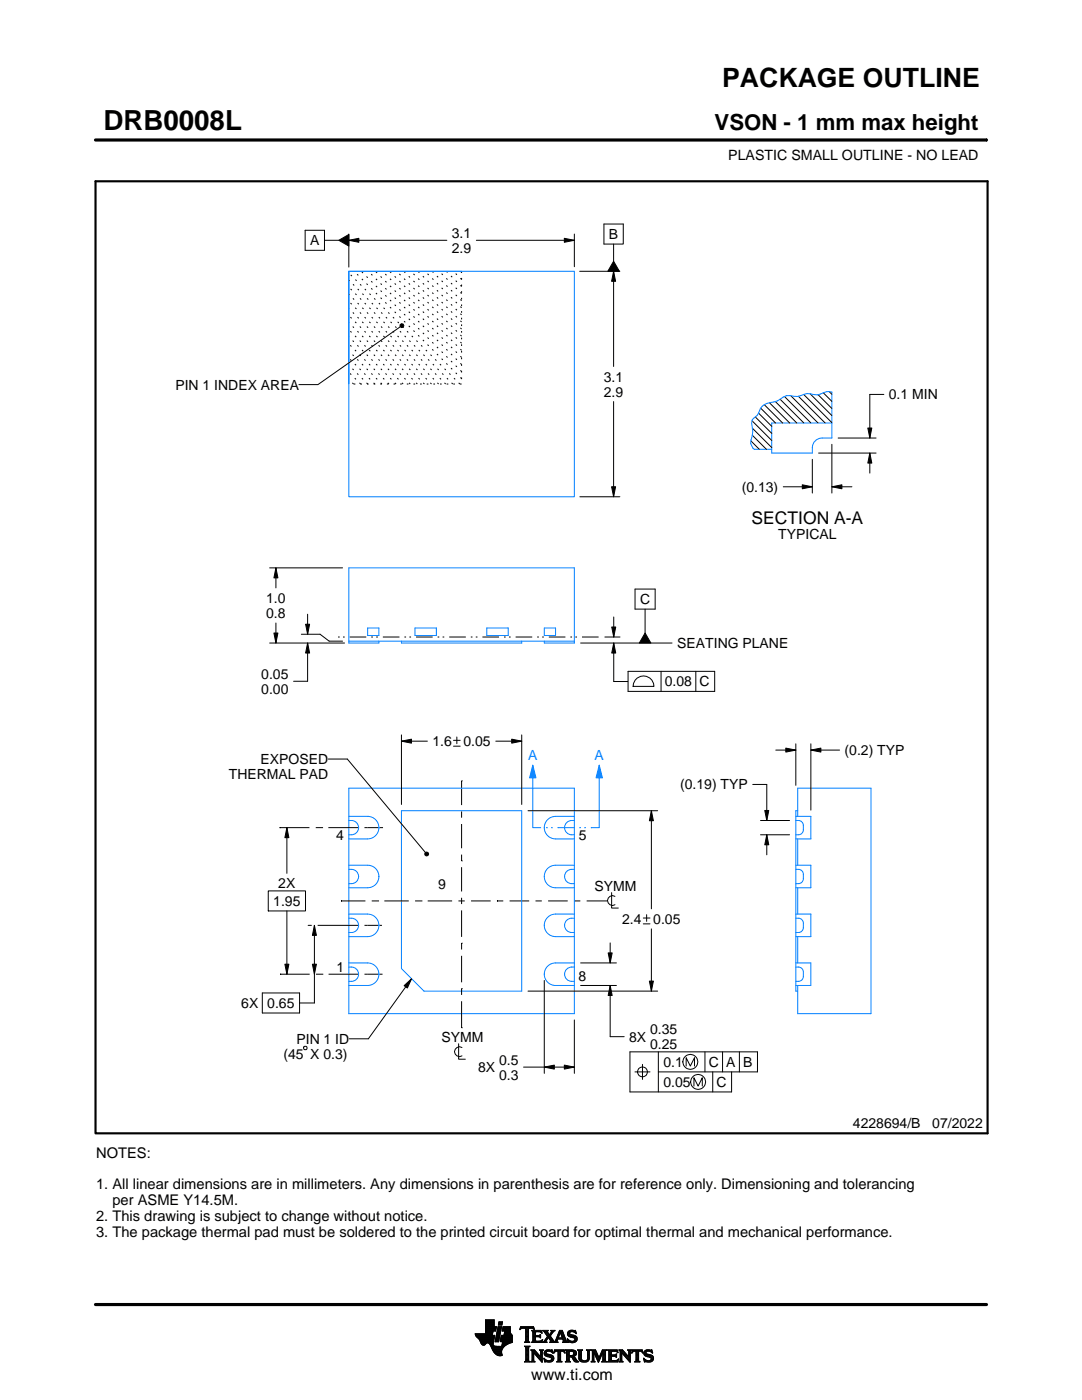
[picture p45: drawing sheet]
<svg xmlns="http://www.w3.org/2000/svg" width="216mm" height="279mm" viewBox="0 0 216 279" stroke-linecap="round" stroke-linejoin="round" font-family="sans-serif">
<defs><g id="words">
<text font-size="5.5" x="20.6" y="26">DRB0008L</text>
<text font-size="5.3" x="144.1" y="17.4">PACKAGE OUTLINE</text>
<text font-size="4.4" x="142.6" y="26">VSON - 1 mm max height</text>
<text font-size="3.5" x="150" y="104.5">SECTION A-A</text>
<text font-size="3.2" x="106" y="275.3">www.ti.com</text>
<g font-size="2.9">
<text x="19.2" y="231.1">NOTES:</text>
<text x="19.2" y="237.4">1. All linear dimensions are in millimeters. Any dimensions in parenthesis are for reference only. Dimensioning and tolerancing</text>
<text x="19.2" y="243.7">2. This drawing is subject to change without notice.</text>
<text x="22.4" y="240.5">per ASME Y14.5M.</text>
<text x="19.2" y="246.8">3. The package thermal pad must be soldered to the printed circuit board for optimal thermal and mechanical performance.</text>
</g>
<g font-size="2.8">
<text x="145.3" y="32">PLASTIC SMALL OUTLINE - NO LEAD</text>
<text x="90.2" y="47.5">3.1</text>
<text x="121.5" y="47.7">B</text>
<text x="61.9" y="49">A</text>
<text x="90.2" y="50.5">2.9</text>
<text x="35" y="77.8">PIN 1 INDEX AREA</text>
<text x="120.5" y="76.1">3.1</text>
<text x="120.5" y="79.1">2.9</text>
<text x="177.4" y="79.7">0.1 MIN</text>
<text x="148" y="98.1">(0.13)</text>
<text x="155.3" y="107.6">TYPICAL</text>
<text x="53.1" y="120.3">1.0</text>
<text x="53.1" y="123.3">0.8</text>
<text x="127.7" y="120.6">C</text>
<text x="135.1" y="129.2">SEATING PLANE</text>
<text x="52.1" y="135.5">0.05</text>
<text x="132.7" y="137">0.08 C</text>
<text x="52.1" y="138.5">0.00</text>
<text x="86.3" y="148.9">1.6</text>
<text x="92.5" y="148.9">0.05</text>
<text x="45.7" y="155.5">THERMAL PAD</text>
<text x="52" y="152.5">EXPOSED</text>
<text x="168.5" y="150.7">(0.2) TYP</text>
<text x="135.7" y="157.6">(0.19) TYP</text>
<text x="67.1" y="167.6">4</text>
<text x="115.5" y="167.6">5</text>
<text x="55.5" y="177.3">2X</text>
<text x="87.4" y="177.4">9</text>
<text x="118.6" y="177.7">SYMM</text>
<text x="54.5" y="180.8">1.95</text>
<text x="124.2" y="184.4">2.4</text>
<text x="130.4" y="184.4">0.05</text>
<text x="67.1" y="193.9">1</text>
<text x="115.4" y="195.7">8</text>
<text x="48.2" y="201.2">6X 0.65</text>
<text x="59.2" y="208.3">PIN 1 ID</text>
<text x="88.1" y="207.9">SYMM</text>
<text x="125.6" y="207.9">8X</text>
<text x="129.7" y="206.4">0.35</text>
<text x="129.7" y="209.4">0.25</text>
<text x="56.6" y="211.3">(45 X 0.3)</text>
<text x="95.4" y="214">8X</text>
<text x="99.6" y="212.5">0.5</text>
<text x="99.6" y="215.5">0.3</text>
<text x="132.4" y="212.9">0.1</text>
<text x="141.4" y="212.9">C A B</text>
<text x="132.4" y="216.9">0.05</text>
<text x="143" y="216.9">C</text>
<text x="170.2" y="225.2">4228694/B</text>
<text x="186" y="225.2">07/2022</text>
</g>
<g font-size="2.8" fill="#0080ff">
<text x="105.4" y="151.7">A</text>
<text x="118.6" y="151.7">A</text>
</g>
<text font-size=".3" x="106.6" y="28.1">SCALE 4.000</text>
</g></defs>
<path d="M106.3 152.7l.6 2.5h-1.2z" fill="#0080ff"/>
<path d="M106.3 152.7l.6 2.5h-1.2z" fill="none" stroke="#0080ff" stroke-width=".2"/>
<path d="M119.6 152.7l.6 2.5h-1.3z" fill="#0080ff"/>
<g fill="none" stroke="#0080ff" stroke-width=".2">
<path d="M69.6 54.1h22.5M69.6 54.1h45v45h-45zM69.6 54.1v22.5M166 84.4h-12v6h8.1a2.53 2.53 0 0 1 1-2.7l.9-.3h2v-9.1a2.58 2.58 0 0 0-2.2 .3 5.5 5.5 0 0 1-2.8-.1 5.6 5.6 0 0 1-3.4 .5 3.7 3.7 0 0 0-2.5 1l-.6 .2a2.95 2.95 0 0 0-3.1 2.2l-.3 .4a2.08 2.08 0 0 0-1 2.5l.1 .9-.1 .8a1.96 1.96 0 0 0 .4 2.7h3.5M69.6 128h45M73.4 125.3h2.2v1.5h-2.2zM80.1 128v.3h24v-.3M82.8 125.3h4.3v1.5h-4.3zM97.1 125.3h4.3v1.5h-4.3zM108.6 128v.3h6v-15h-45v15h6v-.3M108.6 125.3h2.3v1.5h-2.3zM69.6 157.3h45v45h-45z"/>
<path d="M106.3 152.7v12.5h1.7M119.6 152.7l.6 2.5h-1.3zM119.6 152.7v12.5h-1.7M69.6 162.9h3.8a2.25 2.25 0 0 1 2.2 2.3 2.25 2.25 0 0 1-2.2 2.2h-3.8M69.6 172.7h3.8a2.25 2.25 0 0 1 2.2 2.2 2.25 2.25 0 0 1-2.2 2.3h-3.8M69.6 163.7a1.5 1.5 0 0 1 2 1.5 1.5 1.5 0 0 1-2 1.4M69.6 173.5a1.5 1.5 0 0 1 2 1.4 1.5 1.5 0 0 1-2 1.4M80.1 161.8h24v36h-19.5l-4.5-4.5zM109 165.2h.3M110 165.2h.3M111.3 165.2h.1M111.3 165.2h3.3"/>
<path d="M114.6 162.9h-3.7a2.25 2.25 0 0 0-2.3 2.3 2.25 2.25 0 0 0 2.3 2.2h3.7M114.6 172.7h-3.7a2.25 2.25 0 0 0-2.3 2.2 2.25 2.25 0 0 0 2.3 2.3h3.7M114.6 163.7a1.5 1.5 0 0 0-1.9 1.5 1.5 1.5 0 0 0 1.9 1.4M114.6 173.5a1.5 1.5 0 0 0-1.9 1.4 1.5 1.5 0 0 0 1.9 1.4M115.6 165.2h.3M116.6 165.2h.3M117.9 165.2h.1M158.8 173.5a1.14 1.14 0 0 1 1.5 1v.9a1.1 1.1 0 0 1-1.5 .9M158.8 163.7a1.14 1.14 0 0 1 1.5 1v.9a1.1 1.1 0 0 1-1.5 1M158.8 172.7h3v4.5h-3M158.8 162.9h3v4.5h-3M159.2 162.9v-5.6h14.6v45h-14.6v-5.6"/>
<path d="M159.2 161.8h-.4v36h.4M159.2 167.4v5.3M159.2 177.2v5.2M69.6 182.4h3.8a2.25 2.25 0 0 1 2.2 2.3 2.25 2.25 0 0 1-2.2 2.2h-3.8M69.6 192.2h3.8a2.25 2.25 0 0 1 2.2 2.2 2.25 2.25 0 0 1-2.2 2.3h-3.8M69.6 183.2a1.5 1.5 0 0 1 2 1.5 1.5 1.5 0 0 1-2 1.4M69.6 193a1.5 1.5 0 0 1 2 1.4 1.5 1.5 0 0 1-2 1.4M114.6 182.4h-3.7a2.25 2.25 0 0 0-2.3 2.3 2.25 2.25 0 0 0 2.3 2.2h3.7M114.6 192.2h-3.7a2.25 2.25 0 0 0-2.3 2.2 2.25 2.25 0 0 0 2.3 2.3h3.7M114.6 183.2a1.5 1.5 0 0 0-1.9 1.5 1.5 1.5 0 0 0 1.9 1.4M114.6 193a1.5 1.5 0 0 0-1.9 1.4 1.5 1.5 0 0 0 1.9 1.4M158.8 193a1.14 1.14 0 0 1 1.5 1v.9a1.1 1.1 0 0 1-1.5 .9"/>
<path d="M158.8 183.2a1.14 1.14 0 0 1 1.5 1v.9a1.1 1.1 0 0 1-1.5 1M158.8 192.2h3v4.5h-3M158.8 182.4h3v4.5h-3M159.2 186.9v5.3"/>
</g>
<g fill="none" stroke="#000" stroke-width=".2" stroke-dasharray=".3 1" stroke-linecap="butt">
<path d="M92.1 54.1v22.5M92.1 58.6l-4.5-4.5M92.1 57.2l-3-3.1M92.1 55.8l-1.6-1.7M92.1 54.4l-.2-.3M70.5 76.6l-.9-.9M72 76.6l-2.4-2.3M73.4 76.6l-3.8-3.7M74.8 76.6l-5.2-5.1M76.2 76.6l-6.6-6.6M77.6 76.6l-8-8M79 76.6l-9.4-9.4"/>
<path d="M80.4 76.6l-10.8-10.8M81.9 76.6l-12.3-12.2M83.3 76.6l-13.7-13.6M84.7 76.6l-15.1-15M86.1 76.6l-16.5-16.5M87.5 76.6l-17.9-17.9M88.9 76.6l-19.3-19.3M90.3 76.6l-20.7-20.7M91.8 76.6l-22.2-22.1M92.1 75.6l-21.4-21.5M92.1 74.2l-20-20.1M92.1 72.7l-18.6-18.6"/>
<path d="M92.1 71.3l-17.2-17.2M92.1 69.9l-15.8-15.8M92.1 68.5l-14.4-14.4M92.1 67.1l-12.9-13M92.1 65.7l-11.5-11.6M92.1 64.3l-10.1-10.2M92.1 62.8l-8.7-8.7M92.1 61.4l-7.3-7.3M92.1 60l-5.9-5.9M92.1 76.6h-22.5"/>
</g>
<g fill="none" stroke="#000" stroke-width=".2">
<path d="M19.1 27.9h177.7M196.8 27.7v.5M60.9 46h3.8v4h-3.8zM64.7 48h2.9M67.6 48l2-1.2v2.3zM69.6 48l2-.4v.8zM69.6 46.7v6.6M69.6 48h19.6M95 48h19.6M112.6 47.6l2 .4-2 .4zM114.6 46.7v6.5M115.7 54.1h8"/>
<path d="M120.5 44.7h3.9v4h-3.9zM122.4 54.1l.4 2h-.8zM122.4 48.7v3.4M122.4 54.1v19M122.4 52.1l1.2 2h-2.3zM79.8 64.8l.3-.2 .3 .1 .2 .3-.2 .3-.3 .1-.3-.2zM79.9 65.2l-16.5 11.6h-3.8M155.7 79.7l4.7 4.7M156.5 79.1l5.3 5.3M157.8 79l5.4 5.4M159.3 79.1l5.3 5.3M160.4 78.7l5.6 5.6"/>
<path d="M161.7 78.6l4.3 4.3M163.2 78.8l2.8 2.7M164.3 78.4l1.7 1.7M165.5 78.2l.5 .5M176.4 78.7h-2.8v8.7M115.7 99.1h8M122 97.1h.8l-.4 2zM122.4 80.1v19M149.8 88l1.7 1.7M150.1 84l3.9 3.9M150.1 86.8l2.8 2.9M150.1 85.5l3.9 3.8"/>
<path d="M150.7 83.2l3.3 3.3M151.4 82.4l2.6 2.7M151.8 81.5l2.9 2.9M152.5 80.8l3.7 3.6M153.5 80.4l4.1 4M154.7 80.1l4.3 4.3M156.3 97.1h5.8M160.1 96.7l2 .4-2 .4zM162.1 91.7v6.7M163.3 90.4h11.5M166 97.1l2-.4v.8zM166 97.1h4"/>
<path d="M166 88.7v9.7M167.2 87.4h7.6M173.2 85.4h.8l-.4 2zM173.6 90.4l.4 2h-.8zM173.6 90.4v4M53.8 113.3h14.6M55.1 113.3l.4 2h-.8zM55.1 113.3v4M126.7 117.6h4v4h-4zM53.8 128.3h14.9M54.7 126.3h.8l-.4 2zM55.1 124.3v4"/>
<path d="M60.1 126.6h3.8l1.8 1.4h2.7M61 124.6h.8l-.4 2zM61.4 128.3l.4 2h-.8zM61.4 122.6v4M61.4 128.3v7.7h-2.8M115.9 128.3h18.2M120.7 127.1h3M122.1 125.1h.8l-.4 2zM122.5 128.3l.4 2h-.8zM122.5 128.3v7.7h2.8M122.5 123.1v4M125.3 134h17.3v4h-17.3z"/>
<path d="M126.7 135.7a2.08 2.08 0 0 1 2.4-.7 2.08 2.08 0 0 1 1.4 2h-4.2l.1-.6zM128.7 121.6v4.7M128.7 126.3l1.2 2h-2.3zM131.9 134v4M138.8 134v4M65.5 151.5h3.8l15.6 18.6M80.1 147.9l2-.4v.8zM80.1 146.7v13.8M80.1 147.9h5.2M90.5 147.7h1.3M90.5 148.9h1.3M91.2 147.1v1.3"/>
<path d="M92.1 155.8h.1M92.1 155.8v4.9M98.9 147.9h5.2M102.1 147.5l2 .4-2 .4zM104.1 146.7v13.8M150.2 156.6h2.8v7.1M154.8 149.7h4M156.8 149.3l2 .4-2 .4zM158.8 148.4v8.3M161.8 149.7l2-.4v.8zM161.8 148.4v13.3M161.8 149.7h5.7"/>
<path d="M53.5 177.8h7.5v4h-7.5zM55.8 165.2h.1M55.8 165.2h5.9M57.2 165.2l.4 2h-.8zM57.2 165.2v9.1M63 165.2h1.3M64.3 165.2h.1M65.5 165.2h6M68 179.8h.1M68 179.8h4.9M72.7 165.2h3.7M73.4 165.2h.1"/>
<path d="M74.2 179.8h1.2M75.4 179.8h.1M76.7 179.8h4.9M82.8 179.8h1.3M84.1 179.8h.1M84.8 170.3l.2-.3 .4 .1 .1 .3-.1 .3-.4 .1-.2-.2zM85.3 179.8h4.9M91.5 179.8h1.2M92.1 171.8h.1M92.1 161.9v1.3M92.1 164.4v4.9M92.1 170.6v1.2"/>
<path d="M92.1 173.1v4.8M92.1 179.2v1.2M94 179.8h3.9M99.2 179.8h.1M99.2 179.8h1.2M101.7 179.8h3.9M105.4 161.8h25.8M106.9 179.8h1.2M109.4 179.8h3.9M114.5 179.8h.1M114.5 179.8h1.3M117.1 179.8h3.9"/>
<path d="M121 179.8h.1M122 178.1v3.1h1.4M122.7 178.9a.98 .98 0 0 0-1.5 .8 .98 .98 0 0 0 1.5 .9M130 161.8l.4 2h-.8zM130 161.8v19.6M151.8 166.6h5.7M151.8 163.7h5.7M152.6 161.7h.8l-.4 2zM153 166.6l.4 2h-.8zM153 166.6v4M52.3 198.2h7.5v4h-7.5zM55.9 194.4h.1"/>
<path d="M55.9 194.4h5.9M56.8 192.4h.8l-.4 2zM57.2 181.8v12.6M61.5 184.7h.6M62.3 192.4h.8l-.4 2zM62.7 184.7l.4 2h-.8zM62.7 184.7v15.5h-2.9M63 194.4h1.3M63.4 184.7h8.1M64.3 194.4h.1M65.6 194.4h5.9M72.7 194.4h3.6"/>
<path d="M72.7 184.7h3.5M73.4 184.7h.1M73.4 194.4h.1M80.6 196.7l1.5-1.4-.8 1.9zM82.1 195.3l-8.6 12h-3.8M92.1 188.2h.1M92.1 197.3h.1M92.1 181.7v5.3M92.1 188.2v1.3M92.1 190.8v5.2M92.1 197.3v1.3M92.1 199.8v5.3"/>
<path d="M105.4 197.8h25.8M108.6 195.7v18.5M115.9 196.7h7.1M115.9 192.2h7.1M121.4 190.2h.8l-.4 2zM121.8 196.7l.4 2h-.8zM121.8 196.7v10.2h2.8M121.8 188.2v4M128.4 183.2h1.3M128.4 184.4h1.3M129 182.5v1.4M129.6 195.8h.8l-.4 2z"/>
<path d="M130 185.4v12.4M60.8 208.8h.3l.2 .2v.3l-.2 .2h-.3l-.2-.2v-.3zM91.5 208.3v3.1h1.3M92.1 205.1h.1M92.2 209.1a.98 .98 0 0 0-1.5 .8 .98 .98 0 0 0 1.5 .8M104.5 213h10.1M108.6 213l2-.4v.8zM112.6 212.6l2 .4-2 .4zM114.6 203.5v10.7M126.7 213.9h3M128.2 212.4v3M131.4 213.9h19.7v-4h-25.4v8h20.3v-4"/>
<path d="M131.4 209.9v8M136.9 212.8v-1.7l.8 1.7 .9-1.7v1.7M138.5 216.8v-1.7l.8 1.7 .8-1.7v1.7M140.7 209.9v4M142.2 213.9v4M144.2 209.9v4M147.5 209.9v4M94.8 266.2h3.5M94.8 266.3h3.5M94.9 266.4h3.3M94.9 266.5h3.8l-.2 1.2M94.9 266.5h3.8"/>
<path d="M95 266.6h3.7M95 266.7h3.7M95.1 266.8h3.6M95.2 266.9h3.4M95.3 267h3.3M95.4 267.1h3.2M95.5 267.2h3.1M95.6 267.3h3M95.7 267.4h2.8M95.7 267.5h2.8M95.8 267.6h2.7M95.8 267.7h2.7"/>
<path d="M95.9 267.8h2.6M95.9 267.9h2.5M95.9 268h2.5M96 268h1.1M96 268.1h1M96.1 268.2h.8M96.1 268.3h.7M96.2 268.4h.6M96.3 268.4h.4M96.9 266.1h1.4M96.9 266h1.4M96.9 265.9h1.4"/>
<path d="M96.9 265.8h1.5M96.9 265.7h1.5M96.9 264.7l2.2 .1-.2 .9h-.5l-.2 .8M96.9 265.6h2M96.9 265.5h2M96.9 265.4h2M96.9 265.3h2.1M96.9 265.2h2.1M96.9 265.1h2.1M96.9 265h2.1M96.9 264.9h2.1M96.9 264.8h2.2"/>
<path d="M96.9 264.6h1.7M96.9 264.5h1.7M96.9 264.4h1.7M96.9 264.3h1.7M96.9 264.2h1.7M96.9 264.1h1.7M96.9 264h1.7M96.9 263.9h1.7M96.9 263.8h1.7M96.9 263.7h1.7M96.9 263.6h1.7M96.9 263.5h1.7"/>
<path d="M96.9 263.4h1.7M97.5 268h.9M97.6 268.1h.8M97.7 268.2h.7M97.7 268.3h.7M97.8 268.4h.6M97.9 268.5h.6M97.9 268.6h.7M98 268.7h1.1M98 268.8h2.6M98 268.8h2.5M98.1 268.9h2.3"/>
<path d="M98.1 269h2.3M98.1 269.1h2.2M98.2 269.2h2.1M98.2 269.2h2M98.2 269.3h2M98.3 269.4h1.9M98.3 269.5h1.8M98.4 269.6h1.7M98.4 268v.4l.3 .2 2 .1M98.5 269.7h1.6M98.5 267.7l-.1 .3M98.5 269.8h1.6"/>
<path d="M98.6 269.9h1.5M98.6 264.8v-1.4h-1.7v2.8h-2.1l.1 .3 .8 .9 .6 1h.4l.5-.4 .4 .1 1 1.8 .8 .6h.8l-.1-1.1 .8-.9M98.6 270h1.5M98.7 270h1.4M98.8 270.1h1.3M98.8 267.7h.7M98.8 267.6h.7M98.8 267.5h.7M98.9 270.2h1.2M98.9 267.4h.7M98.9 267.3h.7M98.9 267.2h.7"/>
<path d="M98.9 267.1h.7M98.9 267h.7M98.9 270.3h1.3M99 266.9h.6M99 266.9h.7M99 266.8h.7M99 266.7h.7M99 266.6h.7M99 266.5h.7M99.1 270.4h1.1M99.1 266.4h.7M99.1 266.3h.7"/>
<path d="M99.1 266.2h.7M99.1 266.1h.7M99.1 266h.7M99.2 265.9h.7M99.2 265.8h.7M99.2 270.4h1M99.2 265.7h.7M99.2 265.6h.7M99.2 265.5h.7M99.3 265.4h.6M99.3 265.4h.7M99.3 265.3h.7"/>
<path d="M99.3 265.2h.7M99.3 265.1h.7M99.3 265h.7M99.4 270.5h.8M99.4 264.9h.7M99.4 264.8h.7M99.4 264.8h.7l-.6 3h-.7zM99.4 264.5l.2-.7h.7l-.2 .7h-.7M99.5 264.4h.6M99.5 264.3h.7M99.5 264.2h.7M99.5 264.1h.7"/>
<path d="M99.5 264h.7M99.5 263.9h.7M99.6 263.8h.7M99.8 270.6h.1M99.8 267.7h2.4M99.8 267.6h2.4M99.8 267.5h2.4M99.9 267.4h2.3M99.9 267.3h2.3M99.9 267.2h2.3M99.9 267.1h2.3M99.9 267h2.3"/>
<path d="M99.9 266.9h2.3M100 266.9h2.2M100 266.8h2.2M100 266.7h2.2M100 266.6h2.2M100 266.5h2.2M100.1 268.6h.7M100.2 268.5h.7M100.2 268.4h.8M100.2 268.4h.9M100.2 268.3h1M100.2 268.2h1.2"/>
<path d="M100.2 265.6h1.6M100.2 268.1h1.4M100.2 265.5h1.6M100.2 268h1.6M100.3 265.4h1.5M100.3 268h1.7M100.3 267.9h1.9M100.3 265.3h1.5M100.3 267.8h1.9M100.3 265.2h1.5M100.3 265.1h1.5M100.3 265h1.5"/>
<path d="M100.4 264.9h1.4M100.4 264.8h1.4M100.6 266.5l.1-.8h-.5l.2-.9h1.4l.1 1.1 .3 .6v1.4l-1.3 .6M100.6 266.4h1.5M100.6 266.3h1.4M100.6 266.2h1.4M100.6 266.1h1.3M100.7 266h1.2M100.7 265.9h1.2M100.7 265.8h1.1M100.7 265.7h1.1M102.2 266.5h-2.2l-.2 1.1 .1 .2h.4l-.2 .9"/>
<path d="M103.7 265.3h.1M103.8 265.2h.2M103.8 265h2.8M103.8 264.9h2.7M103.9 264.8h2.6M104.7 267.8h1M104.7 271.8h1.1M104.7 268.7h1M104.8 267.7h.7M104.8 271.7h.8M104.9 265.2h.6M104.9 268.9h.6"/>
<path d="M104.9 267.6h.6M104.9 267.5l-.2 .3M104.9 267.5h.6M104.9 267.4h.6M104.9 267.3h.6M104.9 267.2h.6M104.9 267.1h.6M104.9 267h.6M104.9 266.8h.6M104.9 266.7h.6M104.9 266.6h.6M104.9 266.5h.6"/>
<path d="M104.9 266.4h.6M104.9 266.3h.6M104.9 266.2h.6M104.9 266.1h.6M104.9 265.9h.6M104.9 265.8h.6M104.9 265.7h.6M104.9 265.6h.6M104.9 265.5h.6M104.9 265.4h.6M104.9 265.3h.6M104.9 271.5h.6"/>
<path d="M104.9 269h.6M104.9 271.4h.6M104.9 271.4v-2.4l-.2-.4h1.1l-.3 .4v2.4M104.9 271.4l-.2 .4h1.1l-.3-.4M104.9 271.3h.6M104.9 271.2h.6M104.9 271.1h.6M104.9 271h.6M104.9 270.9h.6M104.9 270.8h.6M104.9 270.6h.6M104.9 270.5h.6"/>
<path d="M104.9 270.4h.6M104.9 270.3h.6M104.9 270.2h.6M104.9 270.1h.6M104.9 270h.6M104.9 269.9h.6M104.9 269.8h.6M104.9 269.6h.6M104.9 269.5h.6M104.9 269.4h.6M104.9 269.3h.6M104.9 269.2h.6"/>
<path d="M104.9 269.1h.6M105.5 267.5l.2 .3M105.5 267.5v-2.3l.7-.1 .4 .3-.1-.6h-2.6l-.1 .6 .4-.3 .7 .1v2.3M105.7 267.8h-1M105.9 271.8h.8M105.9 269.4h.8M106.1 269.5h.7M106.1 267.8h2M106.1 271.7h.5M106.2 269.6h.7M106.2 271.5h.3M106.2 265.6h1.8"/>
<path d="M106.2 269.8h.8M106.2 271.4h.3M106.2 271.4l-.3 .4h.8l-.2-.4M106.2 271.3h.3M106.2 271.2h.3M106.2 271.1h.3M106.2 271h.3M106.2 270.9h.3M106.2 270.8h.3M106.2 270.6h.3M106.2 270.5h.3M106.2 270.4h.3"/>
<path d="M106.2 270.3h.3M106.2 270.2h.3M106.2 270.1h.3M106.2 270h1M106.2 269.9h.9M106.2 269.8v1.6M106.2 269.8l-.3-.4h.8l1.2 1.4M106.3 267.7h1.8M106.3 265.7h1.8M106.3 267.6h.6M106.3 265.8h.6M106.3 267.5l-.2 .3"/>
<path d="M106.3 267.5h.5M106.3 267.4h.5M106.3 267.3h.5M106.3 267.2h.5M106.3 267.1h.5M106.3 267h.5M106.3 266.8h.5M106.3 266.7h1.6M106.3 266.6h1.6M106.3 266.5h.5M106.3 266.4h.5M106.3 266.3h.5"/>
<path d="M106.3 266.2h.5M106.3 266.1h.5M106.3 265.9h.5M106.4 265.2h.2M106.5 270h.1M106.5 270v1.4M106.5 265.3h.1M106.6 270.1h.7M106.7 270.2h.7M106.8 270.3h.7M106.8 265.9l.2-.1h.6l.6 .2-.2-.5h-1.9l.2 .3v1.7M106.8 265.9v.6h.8l.3-.2v.7"/>
<path d="M106.9 270.4h.7M107 270.5h.7M107.1 270.6h.7M107.2 270.8h1M107.3 270.9h.9M107.4 271h.8M107.5 271.1h.7M107.6 271.2h.6M107.6 266.5h.3M107.7 271.3h.5M107.7 269.4h.7M107.7 266.8h.2"/>
<path d="M107.7 267.6h.5M107.8 266.4h.1M107.8 271.4h.4M107.8 267h.1M107.8 265.8h.3M107.8 269.5h.5M107.9 271.5h.3M107.9 269.6h.3M107.9 267l-.3-.2h-.8l.1 .8h.9l.5-.2M107.9 269.8h.3M107.9 270.6h.3M107.9 270.5h.3"/>
<path d="M107.9 270.4h.3M107.9 270.3h.3M107.9 270.2h.3M107.9 270.1h.3M107.9 270h.3M107.9 269.9h.3M107.9 269.8v1M107.9 269.8l-.2-.4h.7l-.2 .4M108 271.7h.2M108 265.9h.1M108 267.5h.2M108.1 271.8h.1"/>
<path d="M108.1 266.1h.1M108.2 267.4h.1M108.2 269.8v2.1l-1.7-1.9M108.2 267.8h.9M108.3 267.4l-.2 .5-2-.1M108.3 265.6h1M108.5 267.7h.5M108.5 271.1l.8 .4h.5l.2-.2-.1-.3-1-.4-.3-.3 .1-.7 .8-.2 .5 .1 .2-.1 .1 .6-.9-.3-.3 .1-.1 .3 1.3 .4 .2 .6M108.5 271.1h.1M108.5 265.7h.7M108.5 271.2h.2M108.6 271.3h.2"/>
<path d="M108.6 270.1h.4M108.6 270h.4M108.6 270.2h.6M108.6 267.6h.4M108.6 271.4h.4M108.6 269.9h.4M108.6 270.3h1M108.6 265.8h.7M108.6 271.5h.8M108.6 269.8h.5M108.7 271.7h1.5M108.7 270.4h1.3"/>
<path d="M108.7 267.5h.3M108.7 271.8h.1M108.7 265.9h.6M108.7 269.6h1.5M108.8 267.4h.3M108.8 270.5h1.5M108.8 266.1h.6M108.8 269.5h1.4M108.8 267.3h.4M108.9 266.2h.6M108.9 267.2h.4M108.9 266.3h.6"/>
<path d="M108.9 270.6h1.5M109 267.1h.3M109 266.4h1M109.1 271.8h.9M109.1 269.4h.7M109.1 267h.9M109.1 266.5h.8M109.1 267.8h-.9M109.2 266.8h.8M109.2 266.6h.6M109.2 266.7h.7M109.2 266.7l-.6 .9-.4 .2"/>
<path d="M109.3 270.8h1.1M109.5 267.1h.6M109.6 267.2h.6M109.7 271.5h.7M109.7 267.3h.6M109.7 267.8l.2-.1-.5-.8-.4 .8 .1 .1M109.7 267.8h1.6M109.7 266.3h.4M109.7 267.4h.6M109.8 270.9h.7M109.8 266.2h.3M109.8 266.6l.9 1.2 1-2.3h.5l.8 2.1 .3 .2"/>
<path d="M109.8 267.5h.6M109.9 266.1h.3M109.9 269.8h.4M109.9 267.6h.6M109.9 267.7h.7M109.9 271.4h.5M109.9 265.9h.4M110 271h.5M110 265.6h.7M110 265.9l-.4 .5-.4-.6 .2-.3h-1.1l.9 1.2M110 265.9l.1-.2-.2-.2h.8l-.9 1.1M110 271.3h.5"/>
<path d="M110 265.8h.4M110 271.1h.5M110 271.2h.5M110.1 269.4h.1M110.1 265.7h.4M110.1 269.9h.2M110.2 270h.1M110.5 270h.1M110.5 269.9h.2M110.5 271.1l-.3 .6-.7 .2-.6-.2-.2 .1-.2-.7M110.5 269.8h.3M110.6 269.6h2.1"/>
<path d="M110.6 269.5h2M110.6 269.4h2M110.7 267.7h.5M110.8 267.6h.4M110.9 267.5h.3M110.9 267.4h.3M111 267.3h.3M111 267.2h1.8M111 267.1h1.8M111.1 267h.3M111.1 271.8h1M111.1 266.8h.4"/>
<path d="M111.2 266.7h.3M111.2 267.5l.1-.2h1l.1 .2M111.2 267.5v.3h.1M111.2 266.6h.3M111.3 266.5h.3M111.3 271.7h.6M111.3 266.4h.3M111.3 271.5h.6M111.3 267.8h-1.6M111.3 269.8h.6M111.4 266.3h.3M111.4 271.4h.5"/>
<path d="M111.4 271.4l-.1-1.7h-.4l-.4 .4 .2-.7h1.9l.1 .7-.4-.4h-.4v1.7M111.4 270.5h.5M111.4 270.4h.5M111.4 270.3h.5M111.4 270.2h.5M111.4 270.1h.5M111.4 270h.5M111.4 269.9h.5M111.4 271.4l-.3 .4h1l-.2-.4M111.4 271.3h.5M111.4 271.2h.5M111.4 271.1h.5"/>
<path d="M111.4 271h.5M111.4 270.9h.5M111.4 270.8h.5M111.4 270.6h.5M111.4 266.2h.3M111.4 266.1h.4M111.5 265.9h.9M111.5 265.8h.8M111.6 265.7h.7M111.6 265.6h.6M111.8 265.9l.4 1.1h-.8zM111.9 266.1h.5"/>
<path d="M111.9 266.2h.5M111.9 266.3h.6M112 266.4h.5M112 266.5h.6M112.1 266.6h.5M112.1 266.7h.6M112.1 266.8h.6M112.2 267h.5M112.2 267.8h1.1M112.3 267.3h.6M112.3 267.4h.6M112.4 267.5h.6"/>
<path d="M112.4 267.5v.3h-.2M112.4 269.8h.3M112.4 267.6h.6M112.4 267.7h.7M112.6 269.9h.1M112.6 270h.2M112.8 271.8h1M112.8 269.4h1.6M113 269.5h1.7M113 271.7h.7M113 269.6h1.9M113 271.5h.6"/>
<path d="M113 269.8h.6M113 271.4h.6M113 271.4l-.2 .4h1l-.2-.4M113 271.3h.6M113 271.2h.6M113 271.1h.6M113 271h.6M113 270.9h.6M113 270.8h1.5M113 270.6h1.6M113 270.5h1.8M113 270.4h.6"/>
<path d="M113 270.3h.6M113 270.2h.6M113 270.1h.6M113 270h.6M113 269.9h.6M113 269.8v1.6M113 269.8l-.2-.4h1.5l.5 .2 .2 .3v.4l-.2 .3-.4 .1M113.2 267.3h.2M113.2 267.4h.3M113.2 266.2h.5M113.2 266.3h.6M113.2 266.1h.5"/>
<path d="M113.3 267.5h.3M113.3 267.8h-1.1M113.3 266.4h.9M113.3 265.9h.4M113.3 267.6h.6M113.3 266.5h1.3M113.3 267.7h1.6M113.3 265.8h.5M113.3 267.8h.2M113.4 266.6h1.5M113.4 265.7h1.5M113.4 265.7l.5-.2 .7 .1 .2-.1 .1 .7-.7-.4h-.4l-.1 .3 .1 .2 .9 .2 .4 .3 .1 .5-.3 .5-.6 .2-.7-.2-.2 .1-.2-.7 .9 .5 .4-.1 .2-.3-.1-.3-1.2-.4-.2-.5z"/>
<path d="M113.5 266.7h1.5M113.5 265.6h1.4M113.6 271.4v-.6h.4l.7 .9 .8 .1M113.6 269.9l.1-.2 .7 .2v.4l-.4 .2M113.6 269.9v.6M113.7 267.8h1.1M113.8 266.8h1.3M113.8 265.5h.6M114 268h.4M114.1 270.9h.6M114.2 271h.6M114.2 271.1h.7"/>
<path d="M114.3 271.2h.6M114.3 267h.8M114.3 269.8h.7M114.3 270.4h.6M114.4 271.3h.6M114.4 270.7l1.1 1.1M114.4 270.7h.1M114.4 271.4h.7M114.4 269.9h.6M114.4 270.3h.6M114.5 267.6h.5M114.5 270.2h.5"/>
<path d="M114.5 270h.5M114.5 265.8h.4M114.5 270.1h.5M114.5 271.5h.7M114.6 271.7h.7M114.6 267.1h.6M114.6 267.5h.5M114.7 267.2h.5M114.7 267.4h.5M114.7 265.9h.3M114.7 267.3h.5M114.7 271.8h.8"/>
<path d="M114.8 266.1h.2M114.9 266.2h.1M115.3 269.4h.9M115.4 269.5h.7M115.5 269.6h.5M115.5 269.8h.5M115.5 269.8v1.4l.4 .5 .6 .2 .6-.1 .4-.3 .1-.5M115.5 271h.5M115.5 270.9h.5M115.5 270.8h.5M115.5 270.6h.5M115.5 270.5h.5"/>
<path d="M115.5 270.4h.5M115.5 270.3h.5M115.5 270.2h.5M115.5 270.1h.5M115.5 270h.5M115.5 269.9h.5M115.5 269.8l-.2-.4h.9l-.2 .4M115.5 271.1h.5M115.5 271.2h.5M115.5 271.3h.6M115.6 271.4h.6M115.7 271.5h.8"/>
<path d="M115.8 271.7h1.5M116 271l.2 .4 .4 .2 .5-.2 .2-.4M116 269.8v1.2M116 271.8h1.1M116.8 271.5h.6M117 269.4h.8M117.1 271.4h.4M117.2 269.5h.5M117.2 271.3h.4M117.2 269.6h.4M117.2 271.2h.4M117.2 271.1h.4"/>
<path d="M117.3 269.8h.3M117.3 271h.3M117.3 270.9h.3M117.3 270.8h.3M117.3 270.6h.3M117.3 270.5h.3M117.3 270.4h.3M117.3 270.3h.3M117.3 270.2h.3M117.3 270.1h.3M117.3 270h.3M117.3 269.9h.3"/>
<path d="M117.6 269.8l.2-.4h-.8l.2 .3 .1 1.3M117.6 269.8v1.2M118 271.8h.7M118 269.4h.8M118.1 269.5h.8M118.1 271.7h.5M118.2 269.6h.7M118.2 271.5h.3M118.2 269.8h.8M118.2 271.4h.3M118.2 269.8l-.2-.4h.8l.7 1.6 .7-1.6h.9l-.3 .4M118.2 271.4l-.2 .4h.7l-.2-.4"/>
<path d="M118.2 271.3h.3M118.2 271.2h.3M118.2 271.1h.3M118.2 271h.3M118.2 270.9h.3M118.2 270.8h.3M118.2 270.6h.3M118.2 270.5h.3M118.2 270.4h.3M118.2 270.3h.3M118.2 270.2h.3M118.2 270.1h.3"/>
<path d="M118.2 270h.9M118.2 269.9h.8M118.2 269.8v1.6M118.6 270.1h.5M118.6 270.2h.6M118.7 270.3h.5M118.7 270.4h.6M118.8 270.5h.5M118.8 270.6h.6M118.9 270.8h.5M118.9 270.9h.6M119 271h.8"/>
<path d="M119 271.1h.8M119.1 271.2h.6M119.1 271.3h.6M119.2 271.4h.4M119.2 271.5h.4M119.3 271.7h.2M119.3 271.8h.2M119.6 270.9h.3M119.6 270.8h.3M119.7 270.6h.3M119.7 270.5h.3M119.8 270.4h.3"/>
<path d="M119.8 270.3h.3M119.9 270.2h.3M119.9 270.1h.3M120 270h.8M120 269.9h.8M120 269.8h.8M120.1 271.8h1M120.1 269.6h.7M120.1 269.5h.8M120.2 269.4h.9M120.2 271.7h.7M120.3 271.5h.5"/>
<path d="M120.3 271.4h.5M120.3 271.4l-.2 .4h1l-.3-.4M120.3 271.4v-1.5l-.9 2-.9-2v1.5M120.3 271.3h.5M120.3 271.2h.5M120.3 271.1h.5M120.3 271h.5M120.3 270.9h.5M120.3 270.8h.5M120.3 270.6h.5M120.3 270.5h.5M120.3 270.4h.5"/>
<path d="M120.3 270.3h.5M120.3 270.2h.5M120.3 270.1h.5M120.8 269.8v1.6M121.2 271.8h2M121.2 269.4h1.9M121.4 269.5h1.8M121.4 271.7h1.9M121.5 269.6h1.7M121.5 271.5h1.8M121.5 269.8h.5M121.5 271.4h.5"/>
<path d="M121.5 269.8l-.3-.4h1.9l.2 .6M121.5 269.9h.5M121.5 269.8v1.6M121.5 271.3h.5M121.5 271.2h.5M121.5 271.1h.5M121.5 271h.5M121.5 270.9h.5M121.5 270.8h.5M121.5 270.6h1.5M121.5 270.5h1.5M121.5 270.4h1.5"/>
<path d="M121.5 270.3h.5M121.5 270.2h.5M121.5 270.1h.5M121.5 270h.5M122.6 270.4l.4-.2v.7l-.2-.2h-.8v.8h.2M122.9 270.8h.1M122.9 270.3h.1M123 269.8h.3M123.1 271.4h.3M123.2 269.9h.1M123.3 270h.1M123.3 270l-.4-.3h-.8l-.1 .7"/>
<path d="M123.3 271.3h.1M123.4 271.2h.1M123.4 271.2l-.2 .6h-2l.3-.4M123.4 271.2l-.3 .3h-.4M123.5 271.8h.8M123.5 269.4h.7M123.6 269.5h.7M123.7 271.7h.5M123.7 269.6h.7M123.7 271.5h.4M123.7 269.8h.8M123.7 271.4h.4"/>
<path d="M123.7 271.4l-.2 .4h.8l-.2-.4M123.7 271.3h.4M123.7 271.2h.4M123.7 271.1h.4M123.7 271h.4M123.7 270.9h.4M123.7 270.8h.4M123.7 270.6h.4M123.7 270.5h.4M123.7 270.4h.4M123.7 270.3h.4M123.7 270.2h.4"/>
<path d="M123.7 270.1h.4M123.7 270h1M123.7 269.9h.9M123.7 269.8v1.6M123.7 269.8l-.2-.4h.7l1.2 1.4 .1-1M124.1 270v1.4M124.1 270h.1M124.2 270.1h.6M124.2 270.2h.7M124.3 270.3h.7M124.4 270.4h.7M124.5 270.5h.7"/>
<path d="M124.6 270.6h.7M124.7 270.8h1.1M124.8 270.9h1M124.9 271h.9M125 271.1h.8M125.1 271.2h.7M125.2 271.3h.6M125.2 269.4h.8M125.3 271.4h.5M125.4 269.5h.5M125.4 271.5h.4M125.4 269.6h.4"/>
<path d="M125.5 269.8h.3M125.5 269.8l-.3-.4h.8l-.2 .4M125.5 270.4h.3M125.5 270.3h.3M125.5 270.2h.3M125.5 270.1h.3M125.5 270h.3M125.5 269.9h.3M125.5 270.6h.3M125.5 270.5h.3M125.5 271.7h.3M125.6 271.8h.2"/>
<path d="M125.8 269.8v2.1l-1.7-1.9M126 270h.1M126.1 269.9h.1M126.1 269.8h.3M126.1 269.6h2.1M126.2 269.5h2M126.2 269.4h2M126.6 271.8h1.1M126.9 271.7h.6M126.9 271.5h.5M126.9 269.8h.5M126.9 271.4h.5"/>
<path d="M126.9 271.4v-1.7h-.5l-.3 .4 .1-.7h1.9l.2 .7-.4-.4h-.5v1.7M126.9 270.5h.5M126.9 270.4h.5M126.9 270.3h.5M126.9 270.2h.5M126.9 270.1h.5M126.9 270h.5M126.9 269.9h.5M126.9 271.4l-.3 .4h1.1l-.3-.4M126.9 271.3h.5M126.9 271.2h.5M126.9 271.1h.5"/>
<path d="M126.9 271h.5M126.9 270.9h.5M126.9 270.8h.5M126.9 270.6h.5M128 269.8h.3M128.1 269.9h.2M128.2 270h.1M128.4 271.1h.1M128.4 271.2h.2M128.5 271.3h.2M128.5 270.1h.4M128.5 270h.4"/>
<path d="M128.5 270.2h.6M128.5 271.4h.4M128.5 269.9h.4M128.5 270.3h1M128.5 271.5h.8M128.5 269.8h.5M128.6 271.7h1.5M128.6 270.4h1.3M128.6 271.8h.1M128.6 269.6h1.5M128.7 270.5h1.5M128.7 269.5h1.4"/>
<path d="M128.8 270.6h1.5M128.9 271.8h1M129 269.4h.7M129.1 270.8l-.6-.4 .1-.7 .5-.3 .8 .1 .2-.1 .1 .7-.8-.4-.4 .1-.1 .2 1.3 .5 .2 .6M129.1 270.8l.8 .2v.4l-.7 .1-.8-.4M129.2 270.8h1.1M129.6 271.5h.7M129.6 270.9h.8M129.8 269.8h.4M129.8 271.4h.5M129.9 271h.5M129.9 271.3h.5"/>
<path d="M129.9 271.1h.5M129.9 271.2h.5M129.9 269.4h.2M130 269.9h.2M130.1 270h.1M130.4 271.1l-.3 .6-.7 .2-.6-.2-.2 .1-.2-.7"/>
<circle cx="128.2" cy="213.9" r=".99"/>
<circle cx="137.7" cy="211.9" r="1.49"/>
<circle cx="139.3" cy="215.9" r="1.49"/>
</g>
<g fill="#000">
<path d="M67.6 48l2-1.2v2.3zM69.6 48l2-.4v.8zM112.6 47.6l2 .4-2 .4zM122.4 54.1l.4 2h-.8zM122.4 52.1l1.2 2h-2.3zM79.8 64.8l.3-.2 .3 .1 .2 .3-.2 .3-.3 .1-.3-.2zM122 97.1h.8l-.4 2zM160.1 96.7l2 .4-2 .4zM166 97.1l2-.4v.8zM173.6 90.4l.4 2h-.8zM173.2 85.4h.8l-.4 2zM55.1 113.3l.4 2h-.8z"/>
<path d="M54.7 126.3h.8l-.4 2zM61.4 128.3l.4 2h-.8zM61 124.6h.8l-.4 2zM122.5 128.3l.4 2h-.8zM122.1 125.1h.8l-.4 2zM128.7 126.3l1.2 2h-2.3zM80.1 147.9l2-.4v.8zM102.1 147.5l2 .4-2 .4zM156.8 149.3l2 .4-2 .4zM161.8 149.7l2-.4v.8zM57.2 165.2l.4 2h-.8zM84.8 170.3l.2-.3 .4 .1 .1 .3-.1 .3-.4 .1-.2-.2z"/>
<path d="M130 161.8l.4 2h-.8zM153 166.6l.4 2h-.8zM152.6 161.7h.8l-.4 2zM56.8 192.4h.8l-.4 2zM62.7 184.7l.4 2h-.8zM62.3 192.4h.8l-.4 2zM80.6 196.7l1.5-1.4-.8 1.9zM121.8 196.7l.4 2h-.8zM121.4 190.2h.8l-.4 2zM129.6 195.8h.8l-.4 2zM108.6 213l2-.4v.8zM112.6 212.6l2 .4-2 .4z"/>
</g>
<path d="M19.1 36.2h178v190h-178z" fill="none" stroke="#000" stroke-width=".43"/>
<path d="M19 27.9h177.8M19 260.3h177.8" fill="none" stroke="#000" stroke-width=".63"/>
<path d="M119.4 127.1h-52.1" fill="none" stroke="#000" stroke-width=".2" stroke-dasharray="3.3 1 .3 .7 .3 1" stroke-linecap="butt"/>
<use href="#words"/>
</svg>
